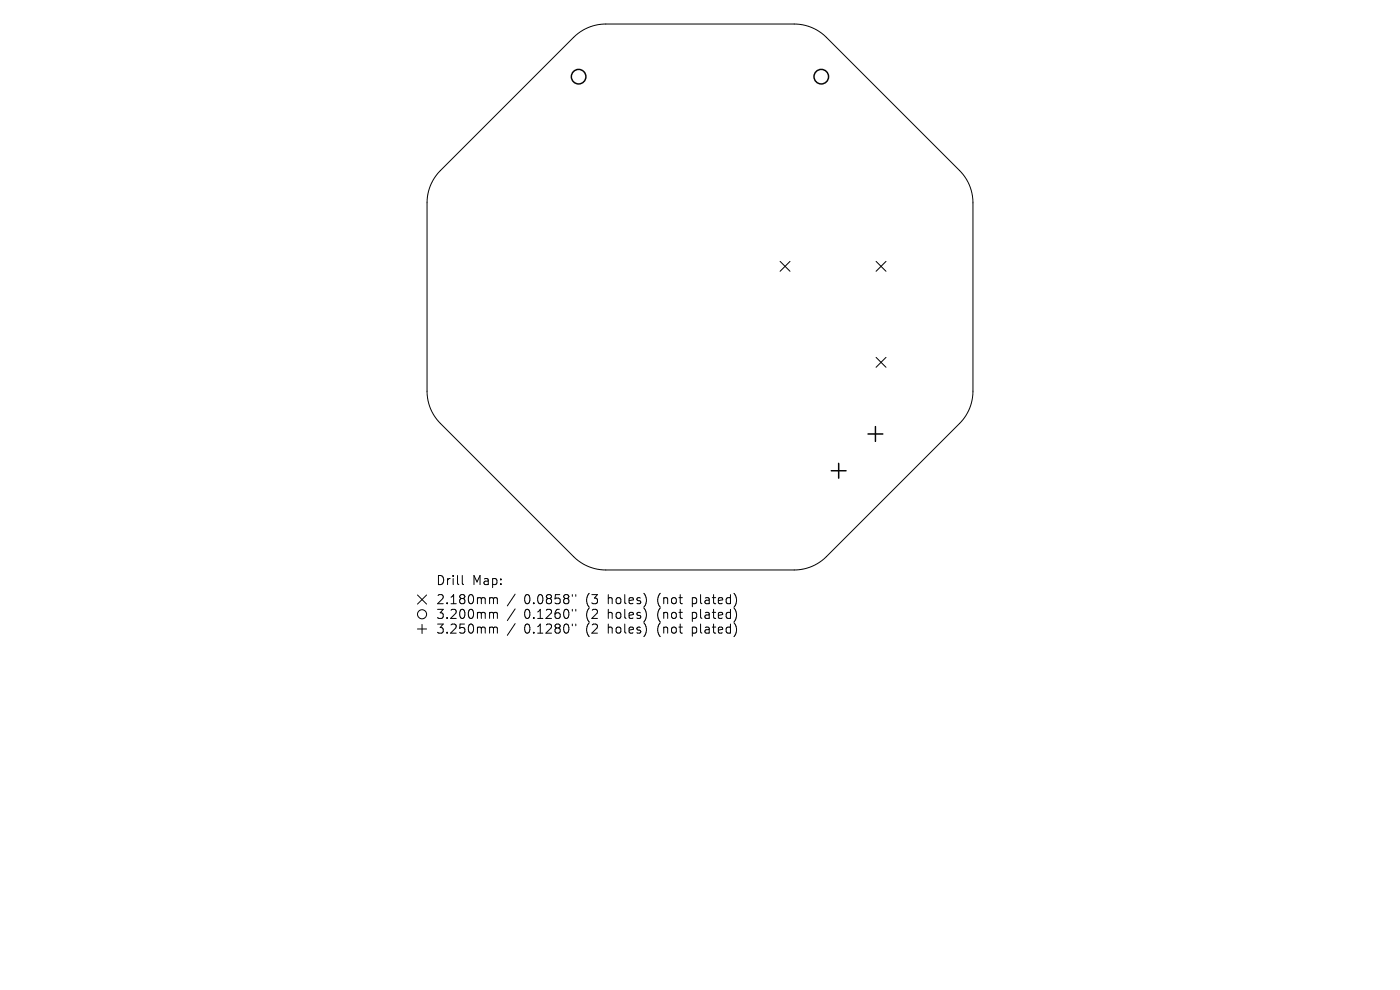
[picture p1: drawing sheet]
<svg xmlns="http://www.w3.org/2000/svg" width="297mm" height="210mm" viewBox="0 0 297 210" stroke-linecap="round" stroke-linejoin="round" font-family="sans-serif">
<defs><g id="words">
<g font-size="2.7">
<text x="92.4" y="124.3">Drill</text>
<text x="100.1" y="124.3">Map:</text>
<text x="92.4" y="128.4">2.180mm</text>
<text x="92.4" y="131.5">3.200mm</text>
<text x="111" y="128.4">0.0858&quot;</text>
<text x="111" y="131.5">0.1260&quot;</text>
<text x="124.2" y="128.4">(3</text>
<text x="124.2" y="131.5">(2</text>
<text x="128.8" y="128.4">holes)</text>
<text x="128.8" y="131.5">holes)</text>
<text x="139.4" y="128.4">(not</text>
<text x="139.4" y="131.5">(not</text>
<text x="146.9" y="128.4">plated)</text>
<text x="146.9" y="131.5">plated)</text>
<text x="92.4" y="134.6">3.250mm</text>
<text x="111" y="134.6">0.1280&quot;</text>
<text x="124.2" y="134.6">(2</text>
<text x="128.8" y="134.6">holes)</text>
<text x="139.4" y="134.6">(not</text>
<text x="146.9" y="134.6">plated)</text>
</g>
</g></defs>
<g fill="none" stroke="#000" stroke-width=".21">
<path d="M121.7 7.9a9.7 9.7 0 0 1 6.8-2.8h40a9.7 9.7 0 0 1 6.8 2.8l28.3 28.3a9.7 9.7 0 0 1 2.8 6.8v40a9.7 9.7 0 0 1-2.8 6.8l-28.3 28.3a9.7 9.7 0 0 1-6.8 2.8h-40a9.7 9.7 0 0 1-6.8-2.8l-28.3-28.3a9.7 9.7 0 0 1-2.8-6.8v-40a9.7 9.7 0 0 1 2.8-6.8zM165.5 55.4l2.1 2.1M167.6 55.4l-2.1 2.1M185.9 55.4l2.1 2.1M188 55.4l-2.1 2.1M185.9 75.8l2.1 2.1M188 75.8l-2.1 2.1M88.6 126.2l1.9 1.9M88.6 133.4h1.9M89.5 132.5v1.9M90.5 126.2l-1.9 1.9M98.1 122.1v1.6l.2 .3"/>
<path d="M104.1 126.8h.3l.3 .3M104.1 129.9h.3l.3 .3M104.1 133h.3l.3 .3M104.7 127.1l.3-.3 .4 .1 .1 1.2M104.7 127.1v1M104.7 130.2v1M104.7 133.3v1M104.7 130.2l.3-.3 .4 .1 .1 1.2M104.7 133.3l.3-.3 .4 .1 .1 1.2M109.3 126l-1.7 2.5M109.3 129.2l-1.7 2.4M109.3 132.3l-1.7 2.5"/>
<path d="M121.4 126.1v.4M121.4 129.3v.3M121.4 132.4v.3M122.2 126.1v.4M122.2 129.3v.3M122.2 132.4v.3M136.9 126.2l.2 .9-.2 1.3M136.9 129.3l.2 1-.2 1.3M136.9 132.5l.2 .9-.2 1.3M155.8 125.9a2.27 2.27 0 0 1 0 2.8M155.8 129.1a2.27 2.27 0 0 1 0 2.7M155.8 132.2a2.27 2.27 0 0 1 0 2.8"/>
<circle cx="89.5" cy="130.3" r=".96"/>
</g>
<g fill="none" stroke="#000" stroke-width=".31">
<path d="M176.3 99.9h3.2M177.9 98.3v3.1M184.1 92.1h3.2M185.7 90.5v3.1"/>
<circle cx="122.8" cy="16.3" r="1.54"/>
<circle cx="174.2" cy="16.3" r="1.54"/>
</g>
<use href="#words"/>
</svg>
